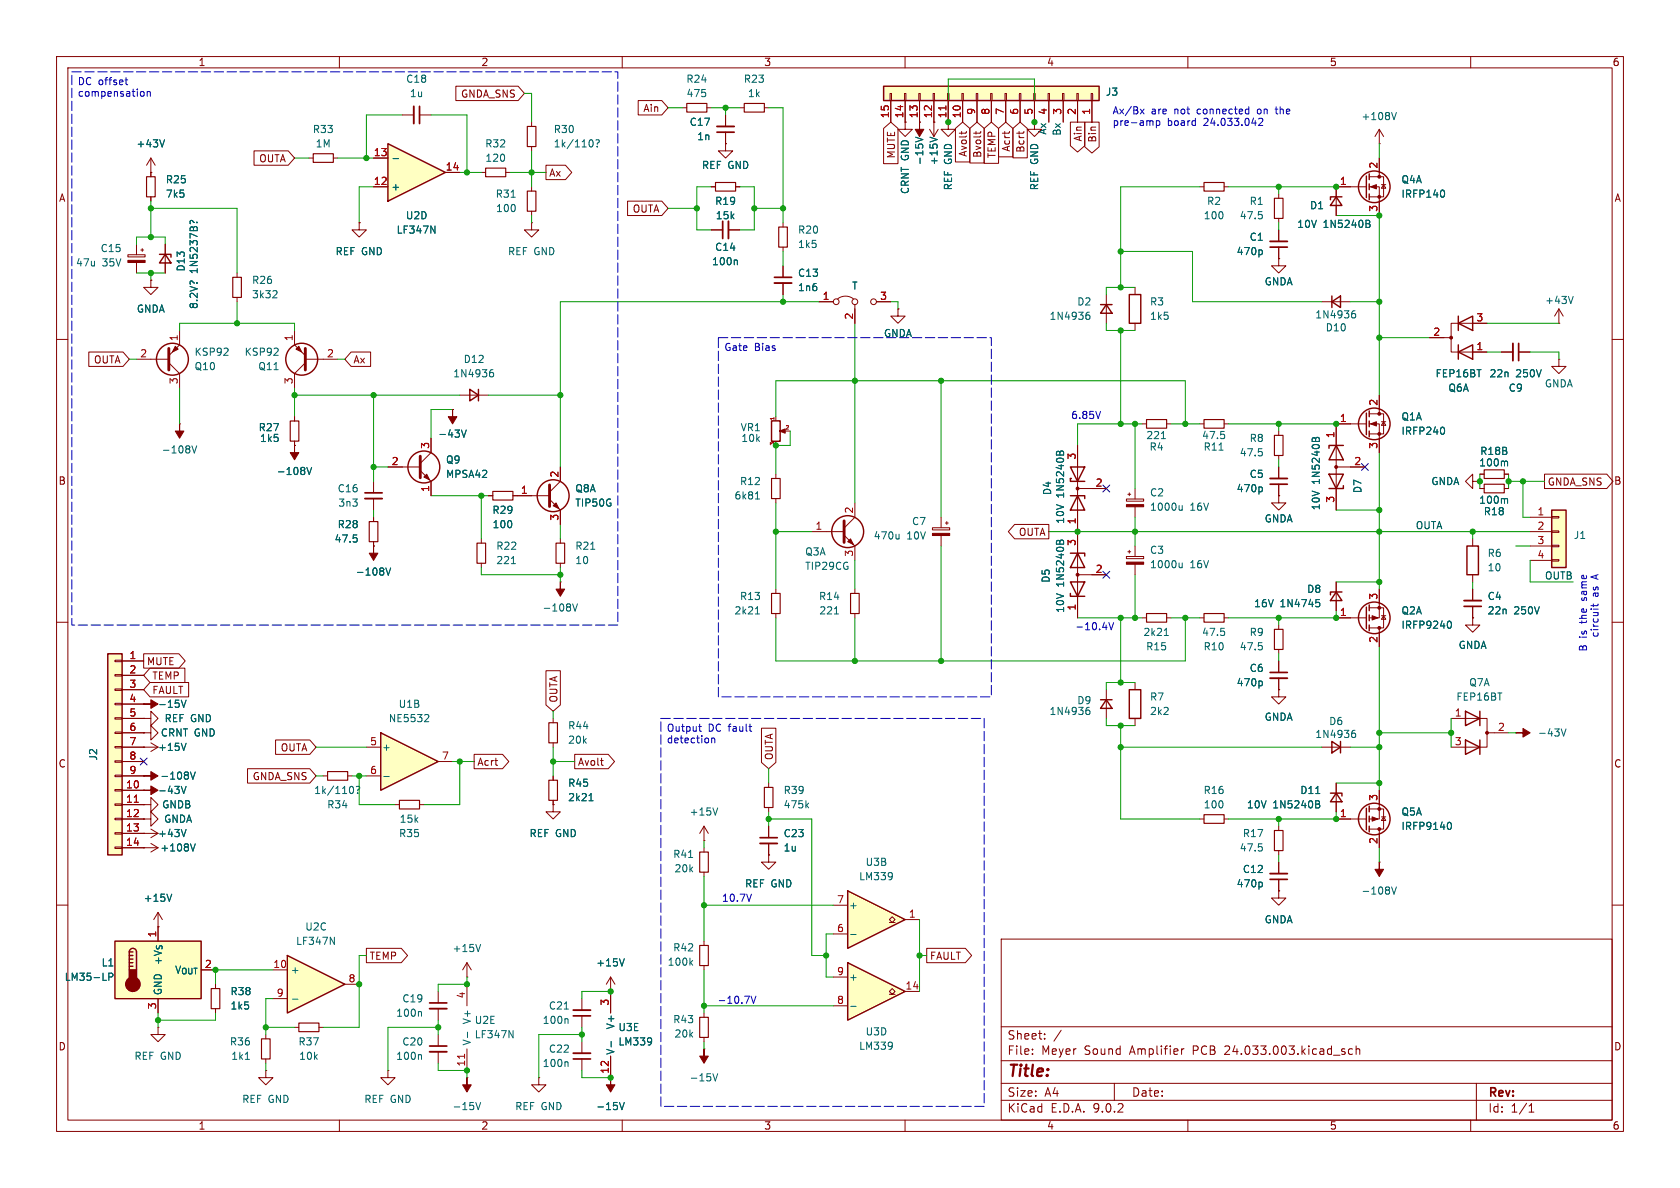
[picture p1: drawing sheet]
<svg xmlns="http://www.w3.org/2000/svg" width="297mm" height="210mm" viewBox="0 0 297 210" stroke-linecap="round" stroke-linejoin="round" font-family="sans-serif">
<defs><g id="words">
<text font-size="2.8" fill="#840000" x="178" y="190.9">Title:</text>
<g font-size="2.1" fill="#840000">
<text x="178" y="184">Sheet:</text>
<text x="178" y="186.7">File:</text>
<text x="184.1" y="186.7">Meyer</text>
<text x="191.7" y="186.7">Sound</text>
<text x="199.9" y="186.7">Amplifier</text>
<text x="211.1" y="186.7">PCB</text>
<text x="216.9" y="186.7">24.033.003.kicad_sch</text>
<text x="178" y="196.9">KiCad</text>
<text x="178" y="194.1">Size:</text>
<text x="184.7" y="194.1">A4</text>
<text x="185.7" y="196.9">E.D.A.</text>
<text x="193.3" y="196.9">9.0.2</text>
<text x="200" y="194.1">Date:</text>
<text x="263" y="194.3">Rev:</text>
<text x="263" y="196.9">Id:</text>
<text x="267.1" y="196.9">1/1</text>
</g>
<g font-size="1.8" fill="#840000">
<text x="35" y="11.9">1</text>
<text x="85" y="11.9">2</text>
<text x="135" y="11.9">3</text>
<text x="185" y="11.9">4</text>
<text x="235" y="11.9">5</text>
<text x="285" y="11.9">6</text>
<text x="81.4" y="17.5">GNDA_SNS</text>
<text x="113.6" y="20">Ain</text>
<text x="45.7" y="28.9">OUTA</text>
<text x="158.4" y="28.1" transform="rotate(-90 158.4 28.1)">MUTE</text>
<text x="171.1" y="27.8" transform="rotate(-90 171.1 27.8)">Avolt</text>
<text x="173.7" y="28" transform="rotate(-90 173.7 28)">Bvolt</text>
<text x="176.2" y="28.1" transform="rotate(-90 176.2 28.1)">TEMP</text>
<text x="178.8" y="26.9" transform="rotate(-90 178.8 26.9)">Acrt</text>
<text x="181.3" y="27.1" transform="rotate(-90 181.3 27.1)">Bcrt</text>
<text x="191.5" y="25.1" transform="rotate(-90 191.5 25.1)">Ain</text>
<text x="194" y="25.3" transform="rotate(-90 194 25.3)">Bin</text>
<text x="10.3" y="35.9">A</text>
<text x="97" y="31.4">Ax</text>
<text x="285.3" y="35.9">A</text>
<text x="111.8" y="37.8">OUTA</text>
<text x="16.5" y="64.5">OUTA</text>
<text x="62.4" y="64.5">Ax</text>
<text x="10.3" y="85.9">B</text>
<text x="273.5" y="86">GNDA_SNS</text>
<text x="285.3" y="85.9">B</text>
<text x="180" y="94.9">OUTA</text>
<text x="25.9" y="117.8">MUTE</text>
<text x="26.8" y="120.3">TEMP</text>
<text x="26.8" y="122.9">FAULT</text>
<text x="98.7" y="124.3" transform="rotate(-90 98.7 124.3)">OUTA</text>
<text x="10.3" y="135.9">C</text>
<text x="49.5" y="133">OUTA</text>
<text x="84.3" y="135.6">Acrt</text>
<text x="102.1" y="135.6">Avolt</text>
<text x="136.8" y="134.5" transform="rotate(-90 136.8 134.5)">OUTA</text>
<text x="285.3" y="135.9">C</text>
<text x="44.6" y="138.1">GNDA_SNS</text>
<text x="65.2" y="169.9">TEMP</text>
<text x="164.3" y="169.9">FAULT</text>
<text x="10.3" y="185.9">D</text>
<text x="285.3" y="185.9">D</text>
<text x="35" y="199.9">1</text>
<text x="85" y="199.9">2</text>
<text x="135" y="199.9">3</text>
<text x="185" y="199.9">4</text>
<text x="235" y="199.9">5</text>
<text x="285" y="199.9">6</text>
</g>
<g font-size="1.8" fill="#0000c2">
<text x="13.7" y="15.4">DC offset</text>
<text x="13.7" y="17.4">compensation</text>
<text x="196.6" y="20.4">Ax/Bx</text>
<text x="196.6" y="22.5">pre-amp</text>
<text x="203.5" y="20.4">are</text>
<text x="206.4" y="22.5">board</text>
<text x="207.7" y="20.4">not</text>
<text x="211.9" y="20.4">connected</text>
<text x="212.9" y="22.5">24.033.042</text>
<text x="222.7" y="20.4">on</text>
<text x="226.2" y="20.4">the</text>
<text x="128" y="62.4">Gate</text>
<text x="133.4" y="62.4">Bias</text>
<text x="189.3" y="74.3">6.85V</text>
<text x="280.8" y="105.9" transform="rotate(-90 280.8 105.9)">same</text>
<text x="282.8" y="105.6" transform="rotate(-90 282.8 105.6)">as</text>
<text x="282.8" y="102.2" transform="rotate(-90 282.8 102.2)">A</text>
<text x="190" y="111.6">-10.4V</text>
<text x="280.8" y="112.8" transform="rotate(-90 280.8 112.8)">is</text>
<text x="280.8" y="110" transform="rotate(-90 280.8 110)">the</text>
<text x="282.8" y="112.8" transform="rotate(-90 282.8 112.8)">circuit</text>
<text x="280.8" y="115.3" transform="rotate(-90 280.8 115.3)">B</text>
<text x="117.8" y="129.7">Output</text>
<text x="117.8" y="131.7">detection</text>
<text x="125.2" y="129.7">DC fault</text>
<text x="127.5" y="159.6">10.7V</text>
<text x="126.8" y="177.7">-10.7V</text>
</g>
<g font-size="1.8" fill="#006464">
<text x="71.7" y="14.8">C18</text>
<text x="72.4" y="17.4">1u</text>
<text x="121.2" y="14.8">R24</text>
<text x="121.3" y="17.4">475</text>
<text x="131.4" y="14.8">R23</text>
<text x="132.1" y="17.4">1k</text>
<text x="195.4" y="17.1">J3</text>
<text x="55.2" y="23.7">R33</text>
<text x="97.8" y="23.7">R30</text>
<text x="121.8" y="22.4">C17</text>
<text x="240.6" y="21.4">+108V</text>
<text x="24" y="26.3">+43V</text>
<text x="55.7" y="26.3">1M</text>
<text x="85.7" y="26.3">R32</text>
<text x="85.7" y="28.8">120</text>
<text x="97.8" y="26.3">1k/110?</text>
<text x="123.2" y="25">1n</text>
<text x="163.4" y="29.3" transform="rotate(-90 163.4 29.3)">-15V</text>
<text x="166" y="29.3" transform="rotate(-90 166 29.3)">+15V</text>
<text x="29.2" y="35.2">7k5</text>
<text x="29.2" y="32.6">R25</text>
<text x="69.1" y="33.9">+</text>
<text x="87.5" y="35.2">R31</text>
<text x="124" y="30.1">REF GND</text>
<text x="160.9" y="34.4" transform="rotate(-90 160.9 34.4)">CRNT GND</text>
<text x="168.5" y="33.7" transform="rotate(-90 168.5 33.7)">REF GND</text>
<text x="183.7" y="33.7" transform="rotate(-90 183.7 33.7)">REF GND</text>
<text x="247.7" y="35.2">IRFP140</text>
<text x="247.7" y="32.6">Q4A</text>
<text x="70" y="41.5">LF347N</text>
<text x="71.7" y="39">U2D</text>
<text x="87.6" y="37.7">100</text>
<text x="126.3" y="36.4">R19</text>
<text x="126.4" y="39">15k</text>
<text x="141" y="41.5">R20</text>
<text x="212.7" y="39">100</text>
<text x="213.3" y="36.4">R2</text>
<text x="219.1" y="39">47.5</text>
<text x="220.8" y="36.4">R1</text>
<text x="229.2" y="40.5">10V</text>
<text x="231.5" y="37.2">D1</text>
<text x="233.9" y="40.5">1N5240B</text>
<text x="13.3" y="47.3">47u</text>
<text x="17.7" y="44.8">C15</text>
<text x="18.1" y="47.3">35V</text>
<text x="59.2" y="45.3">REF GND</text>
<text x="89.7" y="45.3">REF GND</text>
<text x="125.8" y="47.1">100n</text>
<text x="126.3" y="44.6">C14</text>
<text x="141" y="44">1k5</text>
<text x="218.5" y="45.3">470p</text>
<text x="220.8" y="42.8">C1</text>
<text x="32.9" y="48.1" transform="rotate(-90 32.9 48.1)">D13</text>
<text x="35.2" y="48.4" transform="rotate(-90 35.2 48.4)">1N5237B?</text>
<text x="44.5" y="50.4">R26</text>
<text x="44.5" y="52.9">3k32</text>
<text x="141" y="49.1">C13</text>
<text x="141" y="51.7">1n6</text>
<text x="150.5" y="51.4">T</text>
<text x="223.5" y="50.6">GNDA</text>
<text x="273.1" y="53.9">+43V</text>
<text x="24.1" y="55.5">GNDA</text>
<text x="35.2" y="54.7" transform="rotate(-90 35.2 54.7)">8.2V?</text>
<text x="156.2" y="59.8">GNDA</text>
<text x="185.4" y="56.7">1N4936</text>
<text x="190.3" y="54.2">D2</text>
<text x="203.2" y="54.2">R3</text>
<text x="203.2" y="56.7">1k5</text>
<text x="232.4" y="56.5">1N4936</text>
<text x="234.3" y="58.8">D10</text>
<text x="34.3" y="65.6">Q10</text>
<text x="34.3" y="63.1">KSP92</text>
<text x="43.1" y="63.1">KSP92</text>
<text x="45.6" y="65.6">Q11</text>
<text x="81.9" y="64.4">D12</text>
<text x="80" y="66.9">1N4936</text>
<text x="253.7" y="66.9">FEP16BT</text>
<text x="256" y="69.4">Q6A</text>
<text x="263.2" y="66.9">22n</text>
<text x="266.6" y="69.4">C9</text>
<text x="268" y="66.9">250V</text>
<text x="273" y="68.7">GNDA</text>
<text x="45.6" y="76.4">R27</text>
<text x="77.4" y="77.6">-43V</text>
<text x="130.8" y="76.4">VR1</text>
<text x="202.6" y="77.8">221</text>
<text x="212.4" y="77.8">47.5</text>
<text x="247.7" y="77.1">IRFP240</text>
<text x="247.7" y="74.5">Q1A</text>
<text x="28.5" y="80.4">-108V</text>
<text x="45.9" y="78.3">1k5</text>
<text x="78.7" y="82.1">Q9</text>
<text x="131" y="78.3">10k</text>
<text x="203.1" y="79.9">R4</text>
<text x="212.7" y="79.9">R11</text>
<text x="219.1" y="80.9">47.5</text>
<text x="220.8" y="78.3">R8</text>
<text x="261.4" y="82.7">100m</text>
<text x="261.6" y="80.6">R18B</text>
<text x="48.8" y="84.2">-108V</text>
<text x="59.6" y="87.2">C16</text>
<text x="59.7" y="89.8">3n3</text>
<text x="78.7" y="84.7">MPSA42</text>
<text x="101.6" y="87.2">Q8A</text>
<text x="101.6" y="89.8">TIP50G</text>
<text x="129.8" y="88.5">6k81</text>
<text x="130.7" y="86">R12</text>
<text x="186" y="87.6" transform="rotate(-90 186 87.6)">D4</text>
<text x="188.3" y="88" transform="rotate(-90 188.3 88)">1N5240B</text>
<text x="203.2" y="87.9">C2</text>
<text x="218.5" y="87.2">470p</text>
<text x="220.8" y="84.7">C5</text>
<text x="233.5" y="85.6" transform="rotate(-90 233.5 85.6)">1N5240B</text>
<text x="240.9" y="87.3" transform="rotate(-90 240.9 87.3)">D7</text>
<text x="252.9" y="86">GNDA</text>
<text x="261.4" y="89.3">100m</text>
<text x="59.6" y="93.6">R28</text>
<text x="87" y="91">R29</text>
<text x="87" y="93.6">100</text>
<text x="154.4" y="95.6">470u</text>
<text x="160.3" y="95.6">10V</text>
<text x="161.1" y="93">C7</text>
<text x="188.3" y="92.7" transform="rotate(-90 188.3 92.7)">10V</text>
<text x="203.2" y="90.5">1000u</text>
<text x="210.4" y="90.5">16V</text>
<text x="223.5" y="92.6">GNDA</text>
<text x="233.5" y="90.3" transform="rotate(-90 233.5 90.3)">10V</text>
<text x="262.2" y="91.3">R18</text>
<text x="278.1" y="95.5">J1</text>
<text x="59.1" y="96.1">47.5</text>
<text x="62.8" y="102">-108V</text>
<text x="87.6" y="99.9">221</text>
<text x="87.6" y="97.4">R22</text>
<text x="101.6" y="97.4">R21</text>
<text x="101.6" y="99.9">10</text>
<text x="142.2" y="98.4">Q3A</text>
<text x="142.2" y="100.9">TIP29CG</text>
<text x="203.2" y="98.1">C3</text>
<text x="203.2" y="100.6">1000u</text>
<text x="210.4" y="100.6">16V</text>
<text x="262.9" y="98.7">R6</text>
<text x="262.9" y="101.2">10</text>
<text x="130.7" y="106.3">R13</text>
<text x="144.7" y="106.3">R14</text>
<text x="185.8" y="103.1" transform="rotate(-90 185.8 103.1)">D5</text>
<text x="188.3" y="103.8" transform="rotate(-90 188.3 103.8)">1N5240B</text>
<text x="221.6" y="107.5">16V</text>
<text x="226.3" y="107.5">1N4745</text>
<text x="231" y="105">D8</text>
<text x="262.9" y="106.3">C4</text>
<text x="95.8" y="108.3">-108V</text>
<text x="129.8" y="108.8">2k21</text>
<text x="144.7" y="108.8">221</text>
<text x="188.3" y="108.4" transform="rotate(-90 188.3 108.4)">10V</text>
<text x="202" y="112.6">2k21</text>
<text x="212.4" y="112.6">47.5</text>
<text x="220.8" y="112.6">R9</text>
<text x="247.7" y="108.8">Q2A</text>
<text x="247.7" y="111.4">IRFP9240</text>
<text x="262.9" y="108.8">22n</text>
<text x="267.6" y="108.8">250V</text>
<text x="202.5" y="115.2">R15</text>
<text x="212.7" y="115.2">R10</text>
<text x="219.1" y="115.2">47.5</text>
<text x="220.8" y="119">C6</text>
<text x="257.8" y="114.9">GNDA</text>
<text x="27.8" y="125.3">-15V</text>
<text x="70.4" y="125.3">U1B</text>
<text x="190.3" y="124.7">D9</text>
<text x="203.2" y="124.1">R7</text>
<text x="218.5" y="121.5">470p</text>
<text x="257.4" y="124.1">FEP16BT</text>
<text x="259.6" y="121.5">Q7A</text>
<text x="28.3" y="130.4">CRNT GND</text>
<text x="29" y="127.9">REF GND</text>
<text x="68.6" y="127.9">NE5532</text>
<text x="100.3" y="131.7">20k</text>
<text x="100.3" y="129.1">R44</text>
<text x="185.4" y="126.6">1N4936</text>
<text x="203.2" y="126.6">2k2</text>
<text x="223.5" y="127.6">GNDA</text>
<text x="232.4" y="130.7">1N4936</text>
<text x="234.9" y="128.4">D6</text>
<text x="271.8" y="130.4">-43V</text>
<text x="17.4" y="134.5" transform="rotate(-90 17.4 134.5)">J2</text>
<text x="27.8" y="132.9">+15V</text>
<text x="67.4" y="132.9">+</text>
<text x="27.8" y="140.6">-43V</text>
<text x="28.2" y="138">-108V</text>
<text x="28.6" y="143.1">GNDB</text>
<text x="55.4" y="140.6">1k/110?</text>
<text x="57.7" y="143.1">R34</text>
<text x="100.3" y="139.3">R45</text>
<text x="100.3" y="141.8">2k21</text>
<text x="138.4" y="140.6">R39</text>
<text x="138.4" y="143.1">475k</text>
<text x="212.7" y="140.6">R16</text>
<text x="212.7" y="143.1">100</text>
<text x="220.3" y="143.1">10V</text>
<text x="225" y="143.1">1N5240B</text>
<text x="229.8" y="140.6">D11</text>
<text x="27.8" y="148.2">+43V</text>
<text x="28.9" y="145.6">GNDA</text>
<text x="70.4" y="148.2">R35</text>
<text x="70.6" y="145.6">15k</text>
<text x="93.5" y="148.2">REF GND</text>
<text x="121.8" y="144.4">+15V</text>
<text x="138.4" y="148.2">C23</text>
<text x="219.6" y="148.2">R17</text>
<text x="247.7" y="144.4">Q5A</text>
<text x="247.7" y="146.9">IRFP9140</text>
<text x="28.2" y="150.7">+108V</text>
<text x="118.9" y="151.9">R41</text>
<text x="119.1" y="154.4">20k</text>
<text x="138.4" y="150.7">1u</text>
<text x="151.8" y="155.8">LM339</text>
<text x="152.9" y="153.3">U3B</text>
<text x="219.1" y="150.7">47.5</text>
<text x="219.6" y="154.5">C12</text>
<text x="25.3" y="159.6">+15V</text>
<text x="131.6" y="157.1">REF GND</text>
<text x="150" y="160.9">+</text>
<text x="218.5" y="157.1">470p</text>
<text x="240.6" y="158.3">-108V</text>
<text x="52.2" y="167.2">LF347N</text>
<text x="53.9" y="164.7">U2C</text>
<text x="223.5" y="163.4">GNDA</text>
<text x="11.3" y="173.6">LM35-LP</text>
<text x="17.9" y="171">L1</text>
<text x="28.8" y="170.8" transform="rotate(-90 28.8 170.8)">+V_{S}</text>
<text x="30.8" y="172.3">V_{OUT}</text>
<text x="51.3" y="172.3">+</text>
<text x="79.9" y="168.5">+15V</text>
<text x="105.3" y="171">+15V</text>
<text x="117.9" y="170.9">100k</text>
<text x="118.9" y="168.4">R42</text>
<text x="150" y="173.6">+</text>
<text x="28.8" y="176" transform="rotate(-90 28.8 176)">GND</text>
<text x="40.6" y="178.7">1k5</text>
<text x="40.6" y="176.1">R38</text>
<text x="69.9" y="179.9">100n</text>
<text x="71" y="177.4">C19</text>
<text x="96.9" y="178.7">C21</text>
<text x="40.5" y="185">R36</text>
<text x="52.7" y="185">R37</text>
<text x="71" y="185">C20</text>
<text x="83.4" y="184.9" transform="rotate(-90 83.4 184.9)">V-</text>
<text x="83.4" y="181.2" transform="rotate(-90 83.4 181.2)">V+</text>
<text x="83.8" y="183.7">LF347N</text>
<text x="83.8" y="181.2">U2E</text>
<text x="95.8" y="181.2">100n</text>
<text x="108.8" y="182.1" transform="rotate(-90 108.8 182.1)">V+</text>
<text x="109.2" y="182.5">U3E</text>
<text x="109.2" y="185">LM339</text>
<text x="118.9" y="181.1">R43</text>
<text x="119.1" y="183.6">20k</text>
<text x="151.8" y="185.8">LM339</text>
<text x="152.9" y="183.2">U3D</text>
<text x="23.7" y="187.6">REF GND</text>
<text x="40.8" y="187.6">1k1</text>
<text x="52.8" y="187.6">10k</text>
<text x="69.9" y="187.6">100n</text>
<text x="95.8" y="188.8">100n</text>
<text x="96.9" y="186.3">C22</text>
<text x="108.8" y="186.6" transform="rotate(-90 108.8 186.6)">V-</text>
<text x="121.8" y="191.4">-15V</text>
<text x="42.7" y="195.2">REF GND</text>
<text x="64.3" y="195.2">REF GND</text>
<text x="79.9" y="196.4">-15V</text>
<text x="91" y="196.4">REF GND</text>
<text x="105.3" y="196.4">-15V</text>
</g>
<g font-size="1.8" fill="#a90000">
<text x="157.2" y="21" transform="rotate(-90 157.2 21)">15</text>
<text x="159.8" y="21" transform="rotate(-90 159.8 21)">14</text>
<text x="162.3" y="21" transform="rotate(-90 162.3 21)">13</text>
<text x="164.8" y="21" transform="rotate(-90 164.8 21)">12</text>
<text x="167.4" y="21" transform="rotate(-90 167.4 21)">11</text>
<text x="169.9" y="21" transform="rotate(-90 169.9 21)">10</text>
<text x="172.5" y="20.4" transform="rotate(-90 172.5 20.4)">9</text>
<text x="175" y="20.4" transform="rotate(-90 175 20.4)">8</text>
<text x="177.5" y="20.4" transform="rotate(-90 177.5 20.4)">7</text>
<text x="180.1" y="20.4" transform="rotate(-90 180.1 20.4)">6</text>
<text x="182.6" y="20.4" transform="rotate(-90 182.6 20.4)">5</text>
<text x="185.2" y="20.4" transform="rotate(-90 185.2 20.4)">4</text>
<text x="187.7" y="20.4" transform="rotate(-90 187.7 20.4)">3</text>
<text x="190.2" y="20.4" transform="rotate(-90 190.2 20.4)">2</text>
<text x="192.8" y="20.4" transform="rotate(-90 192.8 20.4)">1</text>
<text x="66" y="27.7">13</text>
<text x="243.6" y="29.9" transform="rotate(-90 243.6 29.9)">2</text>
<text x="66" y="32.8">12</text>
<text x="78.7" y="30.2">14</text>
<text x="236.8" y="32.8">1</text>
<text x="243.6" y="37.5" transform="rotate(-90 243.6 37.5)">3</text>
<text x="145.3" y="53.1">1</text>
<text x="155.5" y="53.1">3</text>
<text x="150.9" y="56.6" transform="rotate(-90 150.9 56.6)">2</text>
<text x="253.3" y="59.4">2</text>
<text x="260.9" y="56.9">3</text>
<text x="24.7" y="63.2">2</text>
<text x="31.5" y="60.4" transform="rotate(-90 31.5 60.4)">1</text>
<text x="51.8" y="60.4" transform="rotate(-90 51.8 60.4)">1</text>
<text x="57.7" y="63.2">2</text>
<text x="260.9" y="62">1</text>
<text x="31.5" y="68" transform="rotate(-90 31.5 68)">3</text>
<text x="51.8" y="68" transform="rotate(-90 51.8 68)">3</text>
<text x="243.6" y="71.8" transform="rotate(-90 243.6 71.8)">2</text>
<text x="236" y="77.5" transform="rotate(-90 236 77.5)">1</text>
<text x="236.8" y="74.7">1</text>
<text x="69.1" y="82.3">2</text>
<text x="75.9" y="79.4" transform="rotate(-90 75.9 79.4)">3</text>
<text x="190.2" y="81.4" transform="rotate(-90 190.2 81.4)">3</text>
<text x="239.3" y="82.3">2</text>
<text x="243.6" y="79.4" transform="rotate(-90 243.6 79.4)">3</text>
<text x="75.9" y="87.1" transform="rotate(-90 75.9 87.1)">1</text>
<text x="92" y="87.4">1</text>
<text x="98.8" y="84.5" transform="rotate(-90 98.8 84.5)">2</text>
<text x="193.6" y="86.1">2</text>
<text x="236" y="89" transform="rotate(-90 236 89)">3</text>
<text x="98.8" y="92.1" transform="rotate(-90 98.8 92.1)">3</text>
<text x="144.1" y="93.7">1</text>
<text x="150.9" y="90.9" transform="rotate(-90 150.9 90.9)">2</text>
<text x="190.2" y="92.8" transform="rotate(-90 190.2 92.8)">1</text>
<text x="271.7" y="91.2">1</text>
<text x="271.7" y="93.7">2</text>
<text x="150.9" y="98.5" transform="rotate(-90 150.9 98.5)">3</text>
<text x="190.2" y="96.6" transform="rotate(-90 190.2 96.6)">3</text>
<text x="193.6" y="101.3">2</text>
<text x="271.7" y="96.3">3</text>
<text x="271.7" y="98.8">4</text>
<text x="243.6" y="106.1" transform="rotate(-90 243.6 106.1)">3</text>
<text x="190.2" y="108" transform="rotate(-90 190.2 108)">1</text>
<text x="236.8" y="109">1</text>
<text x="243.6" y="113.7" transform="rotate(-90 243.6 113.7)">2</text>
<text x="22.8" y="116.6">1</text>
<text x="22.8" y="119.1">2</text>
<text x="22.8" y="121.7">3</text>
<text x="22.8" y="124.2">4</text>
<text x="22.8" y="126.7">5</text>
<text x="22.8" y="129.3">6</text>
<text x="22.8" y="131.8">7</text>
<text x="65.3" y="131.8">5</text>
<text x="257.1" y="126.7">1</text>
<text x="257.1" y="131.8">3</text>
<text x="264.7" y="129.3">2</text>
<text x="22.8" y="134.4">8</text>
<text x="22.8" y="136.9">9</text>
<text x="65.3" y="136.9">6</text>
<text x="78" y="134.4">7</text>
<text x="22.2" y="139.4">10</text>
<text x="22.2" y="142">11</text>
<text x="243.6" y="141.7" transform="rotate(-90 243.6 141.7)">3</text>
<text x="22.2" y="144.5">12</text>
<text x="22.2" y="147.1">13</text>
<text x="22.2" y="149.6">14</text>
<text x="236.8" y="144.5">1</text>
<text x="243.6" y="149.3" transform="rotate(-90 243.6 149.3)">2</text>
<text x="147.9" y="159.8">7</text>
<text x="27.7" y="165.8" transform="rotate(-90 27.7 165.8)">1</text>
<text x="147.9" y="164.8">6</text>
<text x="160.6" y="162.3">1</text>
<text x="36.1" y="171.2">2</text>
<text x="48.2" y="171.2">10</text>
<text x="61.5" y="173.7">8</text>
<text x="147.9" y="172.5">9</text>
<text x="27.7" y="178.5" transform="rotate(-90 27.7 178.5)">3</text>
<text x="48.8" y="176.3">9</text>
<text x="82.3" y="176.6" transform="rotate(-90 82.3 176.6)">4</text>
<text x="107.7" y="177.9" transform="rotate(-90 107.7 177.9)">3</text>
<text x="147.9" y="177.5">8</text>
<text x="160" y="175">14</text>
<text x="82.3" y="188.6" transform="rotate(-90 82.3 188.6)">11</text>
<text x="107.7" y="189.9" transform="rotate(-90 107.7 189.9)">12</text>
</g>
<g font-size="1.8" fill="#0f0f0f">
<text x="185.1" y="23.9" transform="rotate(-90 185.1 23.9)">Ax</text>
<text x="187.6" y="24.1" transform="rotate(-90 187.6 24.1)">Bx</text>
<text x="250.2" y="93.6">OUTA</text>
<text x="273" y="102.5">OUTB</text>
</g>
<g font-size=".9" fill="#a90000">
<text x="136.9" y="74.4" transform="rotate(-90 136.9 74.4)">1</text>
<text x="138.7" y="75.9">2</text>
<text x="136.9" y="78.9" transform="rotate(-90 136.9 78.9)">3</text>
</g>
</g></defs>
<g fill="none" stroke="#840000" stroke-width=".18">
<path d="M10 10h277v190h-277zM12 12h273v186h-273zM60 10v2M110 10v2M160 10v2M210 10v2M260 10v2M125.7 33h.8M130 33h.8M10 60h2M285 60h2M261.6 83.8h.8"/>
<path d="M261.6 86.4h.8M265.9 83.8h.8M265.9 86.4h.8M10 110h2M285 110h2M97.8 137.2v.7M256.5 127h6.4v5.1h-6.4M262.9 129.5h3.8M97.8 141.5v.7M226.1 146.1v.7M226.1 150.4v.7M226.1 152.4v2"/>
<path d="M226.1 155.4v2.1M10 160h2M177 166h108v32h-108zM285 160h2M60 198v2M110 198v2M160 198v2M177 194.5h108M177 191.5h108M177 187.5h108M177 181.5h108M182.5 186.3v.1"/>
<path d="M182.5 185.5v.1M184.7 183.6v.1M184.7 182.8v.1M187.6 182.1l-1.3 2M197 191.5v3M208.9 185.4v1M209.3 185.4l-.3 .1-.1 .2M210 198v2M239.1 185.5l-.4-.1-.3 .3v.4l.1 .2h.6M239.7 185.5l.3-.1 .3 .1 .1 .9M239.7 184.9v1.5M260 198v2"/>
<path d="M261 191.5v6.5M270.3 196.6h.9M270.3 195.5l.4-.4v1.5"/>
</g>
<path d="M259.1 125.7l2.5 1.3-2.5 1.3zM259.1 130.8l2.5 1.3-2.5 1.3zM261.6 125.7v2.6M261.6 130.8v2.6" fill="none" stroke="#840000" stroke-width=".25"/>
<circle cx="262.9" cy="129.5" r=".25" fill="#840000" stroke="#840000" stroke-width=".18"/>
<path d="M224.5 155.4h3.1" fill="none" stroke="#840000" stroke-width=".3"/>
<path d="M224.5 154.4h3.1" fill="none" stroke="#840000" stroke-width=".33"/>
<path d="M266.2 81.5l.3 .2v.7M266.2 88.1l.3 .2v.7M104.1 141.5h.8M104.4 140.5l.1-.2v1.2M222.5 149.2h.6M222.9 155.9l.3 .3v.3l-.3 .3M223 149.7l.2 .2-.2 .5" fill="none" stroke="#006464" stroke-width=".18"/>
<path d="M126.5 32.3h3.5v1.5h-3.5zM262.4 83.1h3.5v1.5h-3.5zM262.4 85.6h3.5v1.5h-3.5zM97 137.9h1.6v3.6h-1.6zM225.3 146.8h1.5v3.6h-1.5z" fill="none" stroke="#840000" stroke-width=".2"/>
<path d="M156.2 15.2h38.1v2.6h-38.1z" fill="#ffffc2"/>
<g fill="none" stroke="#840000" stroke-width=".25">
<path d="M156.2 15.2h38.1v2.6h-38.1zM259.3 96.5h2.1v5.1h-2.1zM194.6 123.7h2M195.6 123.7l1 1.5h-2zM241.6 142.9v3.8M242.1 142.5v1M242.1 144.3v1M242.1 146.1v1"/>
<circle cx="243" cy="144.8" r="2.79"/>
</g>
<g fill="none" stroke="#840000" stroke-width=".18">
<path d="M157.4 16.5h.2v1.3h-.2zM157.5 17.8v3.8M159.9 16.5h.2v1.3h-.2zM160 17.8v3.8M162.4 16.5h.3v1.3h-.3zM162.6 17.8v3.8M165 16.5h.2v1.3h-.2zM165.1 17.8v3.8M167.5 16.5h.3v1.3h-.3zM167.6 17.8v3.8M170.1 16.5h.2v1.3h-.2zM170.2 17.8v3.8"/>
<path d="M172.6 16.5h.2v1.3h-.2zM172.7 17.8v3.8M175.1 16.5h.3v1.3h-.3zM175.3 17.8v3.8M177.7 16.5h.2v1.3h-.2zM177.8 17.8v3.8M180.2 16.5h.3v1.3h-.3zM180.3 17.8v3.8M182.8 16.5h.2v1.3h-.2zM182.9 17.8v3.8M185.3 16.5h.2v1.3h-.2zM185.4 17.8v3.8"/>
<path d="M187.8 16.5h.3v1.3h-.3zM188 17.8v3.8M190.4 16.5h.2v1.3h-.2zM190.5 17.8v3.8M192.9 16.5h.3v1.3h-.3zM193 17.8v3.8M26.7 30.5h.1M26.7 27.9l-.8 1.3M26.7 27.9l.7 1.3M26.7 27.9v2.6M138.4 39.4v.7M138.4 43.7v.8"/>
<path d="M138.4 47v2M138.4 50v2.1M260.3 95.3v1.2M260.3 109.2v1.3h1.3l-1.3 1.3-1.2-1.3h1.2M260.3 109.2h.1M260.3 101.6v1.3M260.3 104.1v2.1M260.3 107.2v2M195.6 121.9v5.1M243.8 139.7v5.1h-1.7M226.1 157.5v1.3h-1.3l1.3 1.2 1.2-1.2h-1.2M226.1 157.5h.1"/>
<path d="M236.2 144.8h5.4M242.1 143h2.5v3.6h-2.5M243.8 152.4h.1M243.8 146.6v3.3M244.2 144.4h.8M244.6 144.4l.4 .6h-.8z"/>
</g>
<path d="M167.2 18.7v.7" fill="none" stroke="#a90000" stroke-width=".18"/>
<path d="M136.9 49h3.1M258.8 107.2h3.1" fill="none" stroke="#840000" stroke-width=".3"/>
<path d="M136.9 50h3.1M258.8 106.2h3.1" fill="none" stroke="#840000" stroke-width=".33"/>
<path d="M29.1 24.7l-.4 1.3M192.1 125.6l.3-.1 .3 .3-.1 .4h-.5M246 156.8l.4 1.3 .5-1.3M256.2 145.4a.68 .68 0 0 1 .4 .6 .68 .68 0 0 1-.4 .6" fill="none" stroke="#006464" stroke-width=".18"/>
<path d="M137.7 40.1h1.5v3.6h-1.5z" fill="none" stroke="#840000" stroke-width=".2"/>
<g fill="#840000" stroke="#840000" stroke-width=".18">
<path d="M243.8 152.4v1.3h.8l-.8 1.2-.7-1.2h.7z"/>
<path d="M242.6 144.4l1 .4-1 .4z"/>
<circle cx="243.8" cy="146.6" r=".25"/>
<circle cx="243.8" cy="143" r=".25"/>
</g>
<path d="M274.3 90.2h2.6v10.1h-2.6z" fill="#ffffc2"/>
<g fill="none" stroke="#840000" stroke-width=".25">
<path d="M136.4 74.4h1.5v3.6h-1.5zM241.6 73v3.8M242.1 72.6v1.1M242.1 74.4v1M242.1 76.2v1M274.3 90.2h2.6v10.1h-2.6z"/>
<circle cx="243" cy="74.9" r="2.79"/>
</g>
<g fill="none" stroke="#840000" stroke-width=".18">
<path d="M144.8 53.3h2.5M148.1 52.8a2.26 2.26 0 0 1 2.8 0M151.1 53.8v3.4M154.9 53.3h2.6M31.7 74.9h.1M137.2 73.7v.6M137.2 78.1v.6M138.7 76.2h1M236.2 74.9h5.4M242.1 73.2h2.5v3.5h-2.5M242.1 74.9h1.7v5.1M243.8 69.9v3.3"/>
<path d="M244.2 74.5h.8M244.6 74.5l.4 .7h-.8zM260.3 85.1v-1.3l-1.2 1.3 1.2 1.3v-1.3h1.3M261.6 85.1h.1M270.5 91.4h3.8M270.5 94h3.8M270.5 96.5h3.8M270.5 99.1h3.8M274.3 91.3h1.3v.3h-1.3zM274.3 93.9h1.3v.2h-1.3zM274.3 96.4h1.3v.2h-1.3zM274.3 98.9h1.3v.3h-1.3z"/>
<path d="M201.9 109.2h.8M206.2 109.2h.8M268 129.5h.1M25.4 149.9h.1M25.4 149.9h2.5M26.7 149.1l1.2 .8M27.9 149.9l-1.2 .7M212.1 144.8h.8M216.4 144.8h.8M82.5 174v3.8M52.1 181.6h.7M56.4 181.6h.7"/>
<path d="M82.5 185.4v3.8"/>
<circle cx="147.8" cy="53.3" r=".51"/>
<circle cx="151.1" cy="53.3" r=".51"/>
<circle cx="154.4" cy="53.3" r=".51"/>
</g>
<path d="M33.9 78.8l.5 1.3 .4-1.3M255.1 75.5a.79 .79 0 0 1 0 1.3M205.8 112.3h.8M206.1 111.3l.1-.2v1.2M276 128.8l.4 1.3 .5-1.3M33.7 149.2l.4 1.2 .4-1.2M82.6 182.5v.9M90 182.2l.7 1.3v-1.3" fill="none" stroke="#006464" stroke-width=".18"/>
<g fill="#840000" stroke="#840000" stroke-width=".18">
<path d="M137.8 76.2l1-.4v.8l-1-.4h.2z"/>
<path d="M268 129.5h1.2v-.7l1.3 .7-1.3 .8v-.8z"/>
<path d="M31.7 74.9v1.3h.8l-.8 1.3-.7-1.3h.7z"/>
<path d="M242.3 74.9l1-.4v.8z"/>
<circle cx="243.8" cy="73.2" r=".25"/>
<circle cx="243.8" cy="76.7" r=".25"/>
</g>
<path d="M136.8 73.8v.4M82.1 186.4v.7" fill="none" stroke="#a90000" stroke-width=".18"/>
<path d="M202.7 108.5h3.5v1.5h-3.5zM212.9 144h3.5v1.5h-3.5zM52.8 180.8h3.6v1.6h-3.6z" fill="none" stroke="#840000" stroke-width=".2"/>
<path d="M50.8 168.9l10.2 5.1-10.2 5.1z" fill="#ffffc2"/>
<g fill="none" stroke="#840000" stroke-width=".25">
<path d="M236.2 104.6l1 1.6h-2zM237.2 104.6h-2v.6M241.6 107.3v3.8M242.1 106.9v1.1M242.1 108.7v1M242.1 110.5v1M235.5 131.1l1.5 1-1.5 1zM237 131.1v2M50.8 168.9l10.2 5.1-10.2 5.1z"/>
<circle cx="30.5" cy="63.5" r="2.82"/>
<circle cx="243" cy="109.2" r="2.79"/>
</g>
<g fill="none" stroke="#840000" stroke-width=".18">
<path d="M31.7 58.4v2.6l-1.9 1.9M24.1 63.5h5.7M29.8 64.1l1.9 1.9v2.6M199.1 98.4h3.1v.4h-3.1zM199.4 97.5h.5M199.6 97.3v.5M200.7 96.5v1.9M200.7 99.7v1.9M151.1 104.1v.8M151.1 108.5v.7M226.1 110.5v.8M226.1 114.8v.8"/>
<path d="M226.1 116.8v2.1M226.1 119.9v2M236.2 109.2h5.4M236.2 102.9v5.1M242.1 107.4h2.5v3.6h-2.5M243.8 104.1v5.1h-1.7M243.8 111v3.3M244.2 108.8h.8M244.6 108.8l.4 .7h-.8zM226.1 121.9v1.3h-1.3l1.3 1.3 1.2-1.3h-1.2M226.1 121.9h.1M233.7 132.1h5.1"/>
<path d="M25.4 147.3h.1M25.4 147.3h2.5M26.7 146.6l1.2 .7M27.9 147.3l-1.2 .8M48.3 171.5h2.5M48.3 176.5h2.5M61 174h2.5M77.5 175.3v2M77.5 178.3v2M68.6 189.2v1.3h1.2l-1.2 1.3-1.3-1.3h1.3M68.6 189.2h.1M77.5 182.9v2"/>
<path d="M77.5 185.9v2.1"/>
</g>
<g fill="none" stroke="#006464" stroke-width=".18">
<path d="M209 99.5v.9M147.5 108.5h.7M209 100.2l-.2 .2-.3-.1M222.5 113.6h.6M223 114.2l.2 .1-.2 .5M232.7 106h.6M232.8 106.5h.3l.2 .2-.1 .5-.4 .1M256.2 109.8a.68 .68 0 0 1 .4 .6 .68 .68 0 0 1-.4 .7M222.9 120.4l.3 .2v.4l-.3 .2M239.1 129.6h.3l.3 .2-.2 .5h-.4M239.5 129.1l-.4 .1M32.9 146.6l-.4 1.3"/>
<path d="M51.7 176.6h1M58.4 165.7l.7 1.2v-1.2M74.3 178.8l.2 .2v.7M74.3 186.4l.2 .2v.7"/>
</g>
<g fill="#840000" stroke="#840000" stroke-width=".18">
<path d="M242.6 108.8l1 .4-1 .4z"/>
<path d="M31 61.2l.5 .5-1 .5z"/>
<path d="M199.1 99.4h3.1v.3h-3.1z"/>
<circle cx="243.8" cy="111" r=".25"/>
<circle cx="243.8" cy="107.4" r=".25"/>
</g>
<path d="M224.5 118.9h3.1M75.9 177.3h3.1M75.9 184.9h3.1" fill="none" stroke="#840000" stroke-width=".3"/>
<path d="M224.5 119.9h3.1M75.9 178.3h3.1M75.9 185.9h3.1" fill="none" stroke="#840000" stroke-width=".33"/>
<path d="M29.8 61.6v3.8" fill="none" stroke="#840000" stroke-width=".51"/>
<path d="M150.4 104.9h1.5v3.6h-1.5zM225.3 111.3h1.5v3.5h-1.5z" fill="none" stroke="#840000" stroke-width=".2"/>
<path d="M19 115.6h2.6v35.5h-2.6z" fill="#ffffc2"/>
<g fill="none" stroke="#840000" stroke-width=".25">
<path d="M189.2 97.8h2.6v.5M190.5 97.8l1.3 2.5h-2.6zM19 115.6h2.6v35.5h-2.6zM189.2 104.9v.5h2.6M189.2 102.9h2.6l-1.3 2.5zM199.6 121.9h2.1v5.1h-2.1z"/>
<circle cx="53.3" cy="63.5" r="2.82"/>
<circle cx="149.9" cy="94" r="2.82"/>
</g>
<g fill="none" stroke="#840000" stroke-width=".18">
<path d="M52.1 58.4v2.6l1.9 1.9M54 63.5h5.7M54 64.1l-1.9 1.9v2.6M143.5 94h5.7M149.2 94.6l1.9 1.9v2.6M151.1 88.9v2.5l-1.9 1.9M190.5 94v11.2M20.3 116.7h1.3v.3h-1.3zM20.3 119.3h1.3v.2h-1.3zM21.6 116.8h3.8M21.6 119.4h3.8M190.5 105.4v3.8"/>
<path d="M190.5 101.6h5.1M212.1 109.2h.8M216.4 109.2h.8M20.3 121.8h1.3v.2h-1.3zM20.3 124.3h1.3v.3h-1.3zM20.3 126.9h1.3v.2h-1.3zM20.3 129.4h1.3v.3h-1.3zM20.3 132h1.3v.2h-1.3zM20.3 134.5h1.3v.2h-1.3zM20.3 137h1.3v.3h-1.3zM20.3 139.6h1.3v.2h-1.3zM21.6 121.9h3.8"/>
<path d="M21.6 124.5h3.8M21.6 127h3.8M21.6 129.5h3.8M21.6 132.1h3.8M21.6 134.6h3.8M21.6 137.2h3.8M21.6 139.7h3.8M25.4 137.2h.1M25.4 139.7h.1M200.7 120.7v1.2M200.7 127v1.3M20.3 142.1h1.3v.3h-1.3z"/>
<path d="M20.3 144.7h1.3v.2h-1.3zM20.3 147.2h1.3v.2h-1.3zM20.3 149.7h1.3v.3h-1.3zM21.6 142.2h3.8M21.6 144.8h3.8M21.6 147.3h3.8M21.6 149.9h3.8"/>
</g>
<path d="M23.7 141.8h.8" fill="none" stroke="#a90000" stroke-width=".18"/>
<g fill="#840000" stroke="#840000" stroke-width=".18">
<path d="M149.9 95.8l.5-.5 .5 1z"/>
<path d="M25.4 137.2h1.3v-.8l1.2 .8-1.2 .7v-.7z"/>
<path d="M25.4 139.7h1.3v-.8l1.2 .8-1.2 .8v-.8z"/>
<path d="M52.3 61.7l.5-.5 .5 1z"/>
<circle cx="190.5" cy="101.6" r=".25"/>
</g>
<path d="M187.4 95.8l.2-.3h.3l.1 .7M187.4 95.8l-.3-.3-.2 .1-.1 .6M187.4 95.8v.4M215.8 111.1h.6M216.4 111.6l.1 .2-.1 .5M32.1 139l.4 1.3 .4-1.3M33.7 136.5l.4 1.2 .4-1.2" fill="none" stroke="#006464" stroke-width=".18"/>
<path d="M212.9 108.5h3.5v1.5h-3.5z" fill="none" stroke="#840000" stroke-width=".2"/>
<path d="M54 61.6v3.8M149.2 92.1v3.8" fill="none" stroke="#840000" stroke-width=".51"/>
<path d="M67.3 129.5l10.2 5.1-10.2 5.1z" fill="#ffffc2"/>
<g fill="none" stroke="#840000" stroke-width=".25">
<path d="M236.2 34.8l1 1.5h-2zM237.2 34.8h-2v.5M241.6 31.1v3.8M242.1 30.7v1.1M242.1 32.5v1M242.1 34.3v1M235.5 53.3l1.5-1v2.1zM235.5 52.3v2.1M257.8 57.2l2.5-1.3v2.5zM257.8 55.9v2.5M257.8 62.2l2.5-1.2v2.5zM257.8 61v2.5"/>
<path d="M189.2 87.6h2.6v.5M189.2 84.6v.5h2.6M189.2 84.6h.1M189.2 82.6h2.6l-1.3 2.5zM190.5 87.6l1.3 2.6h-2.6zM67.3 129.5l10.2 5.1-10.2 5.1z"/>
<circle cx="243" cy="33" r="2.79"/>
</g>
<g fill="none" stroke="#840000" stroke-width=".18">
<path d="M120.6 19.1h.8M125 19.1h.7M130.8 19.1h.8M135.1 19.1h.8M212.1 33h.8M216.4 33h.8M226.1 34.3v.8M226.1 38.6v.8M241.6 33h-5.4v5.1M242.1 31.2h2.5v3.6h-2.5M242.1 33h1.7v5.1M243.8 25.4h.1"/>
<path d="M243.8 22.9l-.7 1.2M243.8 22.9l.8 1.2M243.8 22.9v2.5M243.8 27.9v3.3M244.2 32.6h.8M244.6 32.6l.4 .7h-.8zM226.1 45.7v1.3h1.2l-1.2 1.3-1.3-1.3h1.3M226.1 45.7h.1M226.1 40.6v2.1M226.1 43.7v2M233.7 53.3h5.1M252.7 59.7h3.8"/>
<path d="M262.9 57.2h-6.4v5h6.4M275.6 57.2h.1M275.6 54.6l-.8 1.3M275.6 54.6l.8 1.3M275.6 54.6v2.6M52.1 78.7h.1M52.1 73.7v.7M52.1 78v.7M190.5 78.7v15.3M201.9 74.9h.8M206.2 74.9h.8M265.4 62.2h2.1"/>
<path d="M268.5 62.2h2M275.6 63.5v1.3h-1.3l1.3 1.2 1.3-1.2h-1.3M275.6 63.5h.1M164.8 93.3h3.1v.4h-3.1zM166.4 91.4v1.9M166.4 94.7v1.8M167.1 92.5h.5M167.4 92.2v.5M190.5 86.4h5.1M25.4 129.5h1.3v-1.2l1.2 1.2-1.2 1.3v-1.3M25.4 129.5h.1M25.4 132.1h.1"/>
<path d="M25.4 124.5h.1M25.4 132.1h2.5M26.7 131.3l1.2 .8M27.9 132.1l-1.2 .7M57.1 137.2h.8M61.5 137.2h.7M64.8 132.1h2.5M64.8 137.2h2.5M77.5 134.6h2.5M25.4 142.2h1.3v-1.2l1.2 1.2-1.2 1.3v-1.3M25.4 142.2h.1M25.4 144.8h1.3v-1.3l1.2 1.3-1.2 1.3v-1.3"/>
<path d="M25.4 144.8h.1"/>
</g>
<g fill="none" stroke="#006464" stroke-width=".18">
<path d="M246 19.9l.4 1.3 .5-1.3M222.5 37.4h.6M223 38l.2 .1-.2 .5M241.5 38.9l.6 .2 .1 .2-.3 .2M241.5 39.5h.4M241.9 39.5l.3 .3v.3l-.7 .1M255.1 33.6a.79 .79 0 0 1 0 1.3M222.9 44.2l.3 .2v.4l-.3 .2M239.1 55.5l.3-.1 .3 .3-.2 .4h-.4M239.5 54.9l-.4 .2M278.1 52.4l-.4 1.3M205.3 77.5h.7"/>
<path d="M54.2 82.6l.5 1.3 .4-1.3M158.9 94.4v.9M158.9 95.2l-.1 .1M187.4 80l.2-.3 .3 .1 .1 .6M187.4 80l-.3-.2h-.2l-.1 .6M187.4 80v.4M32.1 123.8l.4 1.2 .4-1.2M32.9 131.4l-.4 1.3M62.2 139a.79 .79 0 0 1 0 1.3M63 139.1l.4-.1 .2 .2-.4 .6M67.8 137.3h1M75.3 126.3l.4 .1 .1 .3-.8 .9h.8"/>
<path d="M63.2 140.2v.1"/>
</g>
<g fill="#840000" stroke="#840000" stroke-width=".18">
<path d="M164.8 94.3h3.1v.4h-3.1z"/>
<path d="M52.1 78.7v1.3h.7l-.7 1.3-.8-1.3h.8z"/>
<path d="M242.3 33l1-.4v.8z"/>
<path d="M25.4 124.5h1.3v-.8l1.2 .8-1.2 .7v-.7z"/>
<circle cx="190.5" cy="86.4" r=".25"/>
<circle cx="243.8" cy="31.2" r=".25"/>
<circle cx="243.8" cy="34.8" r=".25"/>
<circle cx="256.5" cy="59.7" r=".25"/>
</g>
<path d="M121.4 18.3h3.6v1.5h-3.6zM131.6 18.3h3.5v1.5h-3.5zM212.9 32.3h3.5v1.5h-3.5zM225.3 35.1h1.5v3.5h-1.5zM51.3 74.4h1.5v3.6h-1.5zM202.7 74.2h3.5v1.5h-3.5zM57.9 136.4h3.6v1.5h-3.6z" fill="none" stroke="#840000" stroke-width=".2"/>
<path d="M224.5 43.7h3.1M268.5 60.7v3.1" fill="none" stroke="#840000" stroke-width=".3"/>
<path d="M224.5 42.7h3.1M267.5 60.7v3.1" fill="none" stroke="#840000" stroke-width=".33"/>
<path d="M149.9 170.2l10.1 5.1-10.1 5z" fill="#ffffc2"/>
<path d="M149.9 170.2l10.1 5.1-10.1 5z" fill="none" stroke="#840000" stroke-width=".25"/>
<path d="M147.3 172.7h2.6M147.3 177.8h2.6M157.2 175.8h.5l-.5-.5 .5-.5 .5 .5-.5 .5h.5M160 175.3h2.6" fill="none" stroke="#840000" stroke-width=".18"/>
<path d="M150.4 177.9h1M157.7 184.3v.9M157.8 184.8l-.1 .1" fill="none" stroke="#006464" stroke-width=".18"/>
<path d="M149.9 157.5l10.1 5.1-10.1 5z" fill="#ffffc2"/>
<path d="M199.6 52.1h2.1v5.1h-2.1zM236.2 78.7l1.3 2.6h-2.6zM237.5 78.7h-2.6v.5M234.9 83.8h2.6l-1.3 2.6zM237.5 85.9v.5h-2.6M149.9 157.5l10.1 5.1-10.1 5z" fill="none" stroke="#840000" stroke-width=".25"/>
<g fill="none" stroke="#840000" stroke-width=".18">
<path d="M128.3 25.4v1.3h1.2l-1.2 1.2-1.3-1.2h1.3M128.3 25.4h.1M125.7 40.6h2.1M128.8 40.6h2M200.7 50.8v1.3M200.7 57.2v1.2M212.1 74.9h.8M216.4 74.9h.8M226.1 76.2v.8M236.2 74.9v3.8M236.2 79v11.2M199.1 88.2h3.1v.4h-3.1z"/>
<path d="M199.4 87.4h.5M199.6 87.1v.5M200.7 86.4v1.8M200.7 89.6v1.8M226.1 87.6v1.3h1.2l-1.2 1.3-1.3-1.3h1.3M226.1 87.6h.1M226.1 80.5v.8M226.1 82.6v2M226.1 85.6v2M236.2 82.6h5.1M25.4 127h1.3v-1.3l1.2 1.3-1.2 1.3v-1.3M25.4 127h.1"/>
<path d="M38.1 174v.8M38.1 178.3v.8M147.3 160h2.6M147.3 165.1h2.6M157.2 163.1h.5l-.5-.5 .5-.5 .5 .5-.5 .5h.5M160 162.6h2.6M27.9 181.6v1.3h1.3l-1.3 1.3-1.2-1.3h1.2M27.9 181.6h.1M47 189.2v1.3h1.3l-1.3 1.3-1.3-1.3h1.3M47 189.2h.1M47 182.9v.7M47 187.2v.8"/>
</g>
<g fill="none" stroke="#006464" stroke-width=".18">
<path d="M130.2 46l.2 .1v.7M215.5 79.6h.7M215.8 76.3h.6M216.4 76.8l.1 .2-.1 .5M222.5 79.3h.6M223 79.9l.2 .1-.2 .5M232.6 77.6l.2-.3 .3 .1 .1 .6M232.6 77.6l-.3-.2h-.2l-.1 .6M232.6 77.6v.4M209 89.4v.8M209 90.1l-.2 .1-.3-.1M222.9 86.1l.3 .2v.4l-.3 .2"/>
<path d="M157.7 154.4v.8M157.8 154.8l-.1 .1M150.4 165.2h1M43.4 187.3h.7"/>
</g>
<path d="M127.8 39.1v3.1M224.5 85.6h3.1" fill="none" stroke="#840000" stroke-width=".3"/>
<path d="M128.8 39.1v3.1M224.5 84.6h3.1" fill="none" stroke="#840000" stroke-width=".33"/>
<path d="M212.9 74.2h3.5v1.5h-3.5zM225.3 77h1.5v3.5h-1.5zM37.3 174.8h1.6v3.5h-1.6zM46.2 183.6h1.6v3.6h-1.6z" fill="none" stroke="#840000" stroke-width=".2"/>
<g fill="#840000" stroke="#840000" stroke-width=".18">
<path d="M199.1 89.2h3.1v.4h-3.1z"/>
<circle cx="236.2" cy="82.5" r=".25"/>
</g>
<path d="M20.3 166.4h15.3v10.1h-15.3z" fill="#ffffc2"/>
<g fill="none" stroke="#840000" stroke-width=".25">
<path d="M28.2 45h2v.5M29.2 45l1 1.5h-2zM194.6 53.8h2M195.6 53.8l1 1.6h-2zM20.3 166.4h15.3v10.1h-15.3zM22.9 168.3a.64 .64 0 0 1 .6-.7 .64 .64 0 0 1 .6 .7v3.2M22.9 168.3v3.2M22.9 168.3h.6M22.9 168.9h.6M22.9 169.5h.6M22.9 170.2h.6M22.9 170.8h.6"/>
<circle cx="74.9" cy="82.5" r="2.82"/>
<circle cx="97.8" cy="87.6" r="2.82"/>
</g>
<g fill="#840000" stroke="#840000" stroke-width=".25">
<path d="M22.9 171.5h1.2v1.9h-1.2z"/>
<circle cx="23.5" cy="174" r="1.27"/>
</g>
<g fill="none" stroke="#840000" stroke-width=".18">
<path d="M26.7 30.5v.7M26.7 34.8v.8M54.6 27.9h.8M58.9 27.9h.8M71.1 20.3h2.1M74.2 20.3h2M85.1 30.5h.8M89.4 30.5h.8M94 21.6v.8M94 25.9v.8M128.3 20.3v2.1M128.3 23.4v2"/>
<path d="M160 21.6v1.3h1.3l-1.3 1.2-1.3-1.2h1.3M160 21.6h.1M162.6 21.6h.1M164.3 22.9l.8 1.2M165.1 21.6h.1M165.1 21.6v2.5M165.9 22.9l-.8 1.2M167.6 21.6v1.3h-1.2l1.2 1.2 1.3-1.2h-1.3M167.6 21.6h.1M182.9 21.6v1.3h1.2l-1.2 1.2-1.3-1.2h1.3M182.9 21.6h.1M22.6 45h3.1v.4h-3.1z"/>
<path d="M24.1 43.2v1.8M24.1 46.4v1.9M24.9 44.2h.5M25.1 43.9v.6M26.7 49.5v1.3h1.2l-1.2 1.3-1.3-1.3h1.3M26.7 49.5h.1M29.2 43.2v5.1M41.9 48.3v.7M41.9 52.6v.7M158.7 54.6v1.3h-1.2l1.2 1.3 1.3-1.3h-1.3M158.7 54.6h.1M195.6 52.1v5.1"/>
<path d="M76.2 77.5v2.5l-1.9 1.9M66 96.5h.1M66 85.1v2M66 88.1v2.1M66 91.4v.8M66 95.8v.7M68.6 82.6h5.7M74.3 83.2l1.9 1.9v2.5M85.1 95.3v.7M85.1 99.6v.7M86.4 87.6h.7M90.7 87.6h6.5"/>
<path d="M97.2 88.3l1.9 1.9v2.5M99.1 82.6v2.5l-1.9 1.9M99.1 95.3v.7M99.1 99.6v.7M137.2 83.8v.8M137.2 88.1v.8M99.1 102.9h.1M137.2 104.1v.8M137.2 108.5v.7M97.8 127v.8M97.8 131.3v.8M135.9 138.4v.8"/>
<path d="M69.8 142.2h.8M74.2 142.2h.7M135.9 142.7v.8M27.9 163.8h.1M27.9 161.3v5.1M27.9 176.5v2.6M27.9 161.3l-.7 1.3M27.9 161.3l.8 1.3"/>
</g>
<g fill="none" stroke="#006464" stroke-width=".18">
<path d="M34.4 39.3l-.6-.3-.2 .1 .1 .5M34.7 39.3h.2M104.6 24.7a.79 .79 0 0 1 0 1.3M105.3 24.8l.5-.1 .1 .2-.3 .6M105.6 25.9v.1M161.9 24.3l1.2 .4-1.2 .4M164.4 24.3l1.3 .4M48.7 51.4l.3 .2-.1 .3-.7 .7h.8M192.1 55.7h.3l.3 .2-.1 .5h-.5M192.6 55.2l-.5 .1M62.5 94.6h.6M63 95.1l.1 .2-.1 .5"/>
<path d="M90.4 99.6h.7M104.4 97.1h.8M133.5 88.2h.8M133.8 87.1l.1-.2v1.3M68.2 100.4l.4 1.3 .5-1.3M101.2 106.8l.5 1.2 .4-1.2M133.5 108.5h.8M133.8 107.4l.1-.1v1.2M30.4 158.1l-.5 1.2M142.6 142.3l.4 .5M143 142l-.5 .5M19.2 172.7l.6-.1 .2-.1-.1-.3-.7-.2v1.3"/>
</g>
<path d="M74.2 18.8v3M126.7 23.4h3.1M64.5 87.1h3.1" fill="none" stroke="#840000" stroke-width=".3"/>
<path d="M73.2 18.8v3M126.7 22.4h3.1M64.5 88.1h3.1" fill="none" stroke="#840000" stroke-width=".33"/>
<g fill="#840000" stroke="#840000" stroke-width=".18">
<path d="M162.6 21.6v1.3h.7l-.7 1.2-.8-1.2h.8z"/>
<path d="M22.6 46h3.1v.4h-3.1z"/>
<path d="M97.8 89.4l.5-.5 .5 1z"/>
<path d="M66 96.5v1.3h.8l-.8 1.3-.7-1.3h.7z"/>
<path d="M99.1 102.9v1.2h.7l-.7 1.3-.8-1.3h.8z"/>
<path d="M74.9 84.3l.5-.5 .5 1z"/>
</g>
<g fill="none" stroke="#840000" stroke-width=".2">
<path d="M25.9 31.2h1.5v3.6h-1.5zM55.4 27.2h3.5v1.5h-3.5zM85.9 29.7h3.5v1.5h-3.5zM93.2 22.4h1.5v3.5h-1.5zM41.1 49h1.6v3.6h-1.6zM65.3 92.2h1.5v3.6h-1.5zM84.3 96h1.6v3.6h-1.6zM87.1 86.9h3.6v1.5h-3.6zM98.3 96h1.5v3.6h-1.5zM136.4 84.6h1.5v3.5h-1.5zM136.4 104.9h1.5v3.6h-1.5zM97 127.8h1.6v3.5h-1.6z"/>
<path d="M135.1 139.2h1.6v3.5h-1.6zM70.6 141.5h3.6v1.5h-3.6z"/>
</g>
<path d="M74.3 80.6v3.9M97.2 85.7v3.8" fill="none" stroke="#840000" stroke-width=".51"/>
<path d="M68.6 25.4l10.1 5.1-10.1 5.1z" fill="#ffffc2"/>
<path d="M68.6 25.4l10.1 5.1-10.1 5.1zM83.1 68.8l1.5 1.1-1.5 1zM84.6 68.8v2.1M235.2 140.2h2v.5M236.2 140.2l1 1.5h-2z" fill="none" stroke="#840000" stroke-width=".25"/>
<g fill="none" stroke="#840000" stroke-width=".18">
<path d="M80.6 15.2h11l1.1 1.3-1.1 1.3h-11zM112.8 17.8h4.2l1.1 1.3-1.1 1.2h-4.2zM157.5 17.8v3.8M160 17.8v3.8M162.6 17.8v3.8M165.1 17.8v3.8M167.6 17.8v3.8M170.2 17.8v3.8M172.7 17.8v3.8M175.3 17.8v3.8M177.8 17.8v3.8M180.3 17.8v3.8"/>
<path d="M182.9 17.8v3.8M185.4 17.8v3.8M188 17.8v3.8M190.5 17.8v3.8M193 17.8v3.8M26.7 30.5h.1M26.7 30.5v.7M26.7 34.8v.8M44.9 26.7h6.1l1.1 1.2-1.1 1.3h-6.1zM63.5 39.4v1.2h1.3l-1.3 1.3-1.3-1.3h1.3M63.5 39.4h.1M66 33h2.6"/>
<path d="M66 27.9h2.6M78.7 30.5h2.6M94 39.4v1.2h1.2l-1.2 1.3-1.3-1.3h1.3M94 39.4h.1M94 33v.8M94 37.3v.8M96.5 29.2h3.5l1.1 1.3-1.1 1.3h-3.5zM110.9 35.6h6.1l1.1 1.2-1.1 1.3h-6.1zM125.7 33h.8M128.3 25.4h.1M128.3 20.3v2.1M128.3 23.4v2"/>
<path d="M130 33h.8M156.2 22.7l1.3-1.1 1.3 1.1v6.2h-2.6zM160 21.6h.1M162.6 21.6h.1M165.1 21.6h.1M167.6 21.6h.1M168.9 22.7l1.3-1.1 1.3 1.1v5.9h-2.6zM170 23.2v.5M170.9 23.2v.2M171.4 22.7l1.3-1.1 1.3 1.1v6.1h-2.6zM172.5 23.2v.5M173.4 23.2l-.2 .3"/>
<path d="M174 22.7l1.3-1.1 1.2 1.1v6.2h-2.5zM176.5 22.7l1.3-1.1 1.3 1.1v5h-2.6zM179.1 22.7l1.2-1.1 1.3 1.1v5.2h-2.5zM180.2 23.2v.5M181 23.2l-.1 .3M182.9 21.6h.1M189.2 21.6h2.6v4.2l-1.3 1.1-1.3-1.1zM191.8 21.6h2.5v4.3l-1.3 1.2-1.2-1.2zM236.2 36.3v1.8M238.8 33h-2.6v1.8M243.8 27.9v2.6M243.8 35.6v2.5"/>
<path d="M26.7 49.5h.1M29.2 43.2v1.8M29.2 46.5v1.8M125.7 40.6h2.1M128.8 40.6h2M138.4 47v2M138.4 50v2.1M144.8 53.3h2.5M151.1 54.6v2.6M154.9 53.3h2.6M158.7 54.6h.1M226.1 45.7h.1"/>
<path d="M226.1 40.6v2.1M226.1 43.7v2M252.7 59.7h2.6M260.3 57.2h2.6M15.7 62.2h6l1.2 1.3-1.2 1.3h-6zM52.1 78.7h.1M52.1 73.7v.7M52.1 78v.7M62.1 62.2h3.4v2.6h-3.4l-1.1-1.3zM76.2 77.5v2.5M80 72.4h.1M81.3 69.9h5.1"/>
<path d="M190.5 78.7v3.9M238.8 74.9h-2.6v3.8M243.8 69.9v2.5M243.8 77.5v2.5M260.3 62.2h2.6M265.4 62.2h2.1M268.5 62.2h2M66 96.5h.1M66 91.4v.8M66 95.8v.7M68.6 82.6h2.5M76.2 85.1v2.5"/>
<path d="M86.4 87.6h.7M90.7 87.6h3.3M99.1 82.6v2.5M99.1 90.2v2.5M179.4 92.7h6v2.6h-6l-1.1-1.3zM190.5 90.2v7.6M193 86.4h2.6M226.1 87.6h.1M226.1 82.6v2M226.1 85.6v2M236.2 86.4v3.8M238.8 82.6h2.5"/>
<path d="M261.6 85.1h.1M261.6 83.8h.8M261.6 86.4h.8M265.9 83.8h.8M265.9 86.4h.8M273 83.8h11.1l1.1 1.3-1.1 1.3h-11.1zM21.6 116.8h3.8M21.6 119.4h3.8M25.4 115.6h6.2l1.1 1.2-1.1 1.3h-6.2zM26.5 118.1h6.2v2.6h-6.2l-1.1-1.3zM96.5 118.6h2.6v6l-1.3 1.1-1.3-1.1zM190.5 105.4v3.8"/>
<path d="M193 101.6h2.6M226.1 116.8v2.1M226.1 119.9v2M236.2 102.9v1.7M236.2 106.2v1.8M236.2 109.2h2.6M243.8 104.1v2.6M243.8 111.8v2.5M260.3 109.2h.1M260.3 104.1v2.1M260.3 107.2v2M21.6 121.9h3.8"/>
<path d="M21.6 124.5h3.8M21.6 127h3.8M21.6 129.5h3.8M21.6 132.1h3.8M21.6 134.6h3.8M21.6 137.2h3.8M21.6 139.7h3.8M25.4 129.5h.1M25.4 132.1h.1M25.4 124.5h.1M25.4 127h.1M25.4 137.2h.1"/>
<path d="M25.4 139.7h.1M26.5 120.6h6.8v2.6h-6.8l-1.1-1.3zM43.8 135.9h11l1.1 1.3-1.1 1.2h-11zM48.7 130.8h6.1l1.1 1.3-1.1 1.3h-6.1zM83.8 133.3h5l1.2 1.3-1.2 1.3h-5zM97.8 137.2v.7M101.6 133.3h5.9l1.1 1.3-1.1 1.3h-5.9zM106.2 134.4h.5M106.5 135.3h.2M134.6 128.7h2.6v6.1l-1.3 1.1-1.3-1.1zM226.1 121.9h.1M236.2 138.4v5.1"/>
<path d="M243.8 139.7v2.5M21.6 142.2h3.8M21.6 144.8h3.8M21.6 147.3h3.8M21.6 149.9h3.8M25.4 149.9h.1M25.4 147.3h.1M25.4 142.2h.1M25.4 144.8h.1M97.8 142.2v1.3h1.3l-1.3 1.3-1.3-1.3h1.3M97.8 142.2h.1M97.8 141.5v.7"/>
<path d="M124.5 148.6h.1M124.5 146.1l-.8 1.2M124.5 146.1l.7 1.2M124.5 146.1v2.5M124.5 149.9v.7M124.5 154.2v.7M135.9 151.1v1.3h1.3l-1.3 1.3-1.3-1.3h1.3M135.9 151.1h.1M135.9 146.1v2M135.9 149.1v2M226.1 157.5h.1M226.1 152.4v2"/>
<path d="M226.1 155.4v2.1M236.2 144.8h2.6M243.8 147.3v2.6M27.9 163.8h.1M27.9 163.8v2.6M27.9 176.5v2.6M38.1 174v.8M38.1 178.3v.8M64.8 167.6h6.1l1.2 1.3-1.2 1.3h-6.1zM82.5 172.7h.1M82.5 170.2l-.7 1.3M82.5 170.2l.8 1.3"/>
<path d="M82.5 170.2v2.5M102.9 176.5v2.1M102.9 179.6v2M107.9 175.3h.1M107.9 172.7v6.4M107.9 172.7l-.7 1.3M107.9 172.7l.8 1.3M124.5 166.4v.7M124.5 170.7v.8M124.5 179.1v.7M163.8 167.6h6.9l1.1 1.3-1.1 1.3h-6.9zM82.5 190.5h.1"/>
<path d="M95.2 190.5v1.3h1.3l-1.3 1.2-1.2-1.2h1.2M95.2 190.5h.1M102.9 184.2v2M102.9 187.2v2M107.9 190.5h.1M107.9 186.7v3.8M124.5 185.4h.1M124.5 183.4v.8"/>
</g>
<g fill="none" stroke="#006464" stroke-width=".18">
<path d="M29.1 24.7l-.4 1.3M34.4 39.3l-.6-.3-.2 .1 .1 .5M34.7 39.3h.2M69.5 28h1M76.2 39.9l.7 1.3v-1.3M90.4 34.9h.7M161.9 24.3l1.2 .4-1.2 .4M164.4 24.3l1.3 .4M241.5 38.9l.6 .2 .1 .2-.3 .2M241.5 39.5h.4M241.9 39.5l.3 .3v.3l-.7 .1M255.1 33.6a.79 .79 0 0 1 0 1.3"/>
<path d="M130.2 46l.2 .1v.7M222.9 44.2l.3 .2v.4l-.3 .2M81.6 76l.4 1.3 .4-1.3M86.7 65.9l.3-.1 .3 .3-.2 .5h-.4M87.1 65.3l-.4 .2M232.6 77.6l.2-.3 .3 .1 .1 .6M232.6 77.6l-.3-.2h-.2l-.1 .6M232.6 77.6v.4M255.1 75.5a.79 .79 0 0 1 0 1.3M54.2 82.6l.5 1.3 .4-1.3M62.5 94.6h.6M63 95.1l.1 .2-.1 .5"/>
<path d="M187.4 95.8l.2-.3h.3l.1 .7M187.4 80l.2-.3 .3 .1 .1 .6M187.4 80l-.3-.2h-.2l-.1 .6M187.4 95.8l-.3-.3-.2 .1-.1 .6M187.4 80v.4M187.4 95.8v.4M222.9 86.1l.3 .2v.4l-.3 .2M266.2 81.5l.3 .2v.7M266.2 88.1l.3 .2v.7M68.2 100.4l.4 1.3 .5-1.3M232.7 106h.6M232.8 106.5h.3l.2 .2-.1 .5-.4 .1"/>
<path d="M256.2 109.8a.68 .68 0 0 1 .4 .6 .68 .68 0 0 1-.4 .7M32.1 123.8l.4 1.2 .4-1.2M32.1 139l.4 1.3 .4-1.3M32.9 131.4l-.4 1.3M33.7 136.5l.4 1.2 .4-1.2M222.9 120.4l.3 .2v.4l-.3 .2M30.4 158.1l-.5 1.2M32.9 146.6l-.4 1.3M33.7 149.2l.4 1.2 .4-1.2M104.1 141.5h.8M104.4 140.5l.1-.2v1.2M121.7 151.6h.8"/>
<path d="M126.9 142.8l-.4 1.3M222.9 155.9l.3 .3v.3l-.3 .3M232.6 141.5l.6 .2 .1 .2-.3 .3M232.6 142.2h.4M232.6 140.3h.7M233 142.2l.3 .2v.3l-.7 .1M256.2 145.4a.68 .68 0 0 1 .4 .6 .68 .68 0 0 1-.4 .6M19.2 172.7l.6-.1 .2-.1-.1-.3-.7-.2v1.3M85 166.9l-.5 1.3M99.8 178.4h.7M110.4 169.5l-.5 1.3M122.1 170.1l.4 .5"/>
<path d="M122.5 169.8l-.5 .5M84.1 194.9l.4 1.3 .5-1.3M100.2 180.1l.2 .2v.6M100.2 187.7l.2 .2v.6M108 184.1v1M109.5 194.9l.4 1.3 .5-1.3M115.1 183.6v.8M115.2 184l-.1 .1M126 189.8l.5 1.3 .4-1.3"/>
</g>
<path d="M93.2 33.8h1.5v3.5h-1.5zM123.7 150.6h1.5v3.6h-1.5zM123.7 179.8h1.5v3.6h-1.5zM123.7 167.1h1.5v3.6h-1.5z" fill="none" stroke="#840000" stroke-width=".2"/>
<g fill="#840000" stroke="#840000" stroke-width=".18">
<path d="M80 72.4v1.3h.8l-.8 1.2-.8-1.2h.8z"/>
<path d="M124.5 185.4v1.3h.7l-.7 1.3-.8-1.3h.8z"/>
<path d="M82.5 190.5v1.3h.8l-.8 1.2-.7-1.2h.7z"/>
<path d="M107.9 190.5v1.3h.8l-.8 1.2-.7-1.2h.7z"/>
</g>
<path d="M134.4 148.1h3M101.3 179.6h3.1M101.3 187.2h3.1" fill="none" stroke="#840000" stroke-width=".3"/>
<path d="M134.4 149.1h3M101.3 178.6h3.1M101.3 186.2h3.1" fill="none" stroke="#840000" stroke-width=".33"/>
<g fill="none" stroke="#009600" stroke-width=".18">
<path d="M92.7 16.5h1.3v5.1M118.1 19.1h2.5M125.7 19.1h5.1M128.3 19.1v1.2M135.9 19.1h2.5v20.3M26.7 36.8h15.2v11.5M26.7 35.6v6.3M52.1 27.9h2.5M59.7 27.9h6.3M66 33h-2.5v6.4M71.1 20.3h-6.3v7.6M76.2 20.3h6.3v10.2"/>
<path d="M81.3 30.5h3.8M90.2 30.5h6.3M94 26.7v6.3M94 38.1v1.3M118.1 36.8h5.1M125.7 33h-2.5v7.6h2.5M130.8 33h2.5v7.6h-2.5M133.3 36.8h5.1M167.6 21.6v-7.6h15.3v7.6M212.1 33h-14v17.8M217.2 33h19M226.1 33v1.3"/>
<path d="M226.1 39.4v1.2M236.2 38.1h7.6v31.8M243.8 25.4v2.5M24.1 43.2v-1.3h5.1v1.3M24.1 48.3h5.1M26.7 48.3v1.2M31.7 58.4v-1.2h20.4v1.2M41.9 53.3v3.9M138.4 44.5v2.5M138.4 52.1v1.2M144.8 53.3h-45.7v29.3M151.1 57.2v31.7"/>
<path d="M157.5 53.3h1.2v1.3M195.6 57.2v1.2h5.1M198.1 58.4v16.5M198.1 44.5h12.7v8.8h22.9M200.7 50.8h-5.1v1.3M238.8 53.3h5M243.8 59.7h8.9M262.9 57.2h12.7M22.9 63.5h1.2M31.7 68.6v6.3M52.1 68.6v5.1M52.1 69.9h29.2"/>
<path d="M59.7 63.5h1.3M66 69.9v15.2M80 72.4h-3.8v5.1M86.4 69.9h12.7M137.2 73.7v-6.4h72.3v7.6M139.7 76.2v2.5h-2.5v5.1M166.4 67.3v24.1M200.7 74.9v11.5M201.9 74.9h-11.4v3.8M207 74.9h5.1M217.2 74.9h19M226.1 74.9v1.3"/>
<path d="M262.9 62.2h2.5M270.5 62.2h5.1v1.3M66 90.2v1.2M66 82.6h2.6M76.2 87.6h10.2M85.1 87.6v7.7M99.1 92.7v2.6M137.2 94h6.3M137.2 88.9v15.2M151.1 99.1v5M166.4 96.5v20.3M185.4 94h85.1"/>
<path d="M200.7 91.4v5.1M226.1 81.3v1.3M236.2 90.2h7.6M243.8 80v24.1M260.3 94v1.3M261.6 83.8v2.6M266.7 85.1h6.3M266.7 83.8v2.6M268 96.5h2.5M269.2 85.1v6.3h1.3M270.5 99.1v3.8h7.6M85.1 100.3v1.3h14"/>
<path d="M99.1 100.3v2.6M137.2 109.2v7.6h72.3v-7.6M151.1 109.2v7.6M190.5 109.2h11.4M198.1 109.2v11.5M200.7 101.6v7.6M207 109.2h5.1M226.1 109.2v1.3M226.1 115.6v1.2M236.2 102.9h7.6M236.2 108v1.2h-19M243.8 114.3v25.4"/>
<path d="M260.3 102.9v1.2M55.9 137.2h1.2M55.9 132.1h8.9M62.2 137.2h2.6M63.5 137.2v5h6.3M80 134.6h3.8M81.3 134.6v7.6h-6.4M97.8 125.7v1.3M97.8 132.1v5.1M97.8 134.6h3.8M135.9 135.9v2.5M195.6 127v1.3h5.1"/>
<path d="M198.1 128.3v16.5h14M198.1 132.1h35.6M200.7 120.7h-5.1v1.2M236.2 138.4h7.6M238.8 132.1h5M243.8 129.5h12.7M256.5 127v5.1M266.7 129.5h1.3M124.5 148.6v1.3M124.5 154.9v11.5M135.9 143.5v2.6M135.9 144.8h7.6v24.1h2.5"/>
<path d="M226.1 144.8v1.3M226.1 151.1v1.3M236.2 143.5v1.3h-19M243.8 149.9v2.5M27.9 179.1v2.5M38.1 179.1v1.2h-10.2M48.3 171.5h-10.2v2.5M48.3 176.5h-1.3v6.4M64.8 168.9h-1.3v12.7h-6.4M82.5 172.7v1.3h-5v1.3M107.9 175.3h-5v1.2M124.5 177.8h22.8"/>
<path d="M124.5 171.5v7.6M124.5 160h22.8M147.3 165.1h-1.3v7.6h1.3M162.6 168.9h1.2M162.6 162.6v12.7M47 188v1.2M47 181.6h5.1M77.5 188v1.2h5v1.3M77.5 181.6h-8.9v7.6M77.5 180.3v2.6M102.9 181.6v2.6M102.9 189.2v1.3h5"/>
<path d="M102.9 182.9h-7.7v7.6M124.5 184.2v1.2"/>
</g>
<path d="M195 85.8l1.2 1.2M196.2 85.8l-1.2 1.2M240.7 81.9l1.2 1.3M241.9 81.9l-1.2 1.3M195 101l1.2 1.2M196.2 101l-1.2 1.2M24.8 134l1.2 1.2M26 134l-1.2 1.2" fill="none" stroke="#000084" stroke-width=".18"/>
<path d="M12.7 12.7h96.5v97.8h-96.5zM127 59.7h48.3v63.5h-48.3zM116.8 127h57.2v68.6h-57.2z" fill="none" stroke="#0000c2" stroke-width=".18" stroke-dasharray="1.7 .6"/>
<g fill="none" stroke="#0000c2" stroke-width=".18">
<path d="M22.1 14.1h.5M22.3 13.7v1.1l.3 .2M25.1 16.2h.3l.1 .2-.1 .5-.3 .1M26 16.3l.2-.1h.3l.1 .8M26 16.2v.8M201.6 19.3l.7 .8M202.3 19.3l-.7 .8M220.4 19.3h.4M220.8 18.9v1.2M225.4 19.3h.5M225.6 18.9l.1 1.2M203.7 21.3l.1 .2v.7"/>
<path d="M204.4 21.3v1.3M204.4 21.4l.4-.1 .2 .3-.1 .5h-.5M220.8 20.1h-.4M223.2 21v.5l-.7 .7h.7M194.6 72.7l-.5 1.3M196 110.1l.5 1.2 .4-1.2M281.7 106.8v.5M282.5 106.8l-.2 .3h-1M123.5 128.4h.5M123.7 128v1.1l.3 .2M125.8 130.5v.8M125.8 130.6l.2-.1h.3l.1 .8"/>
<path d="M132.4 128.4h.5M132.8 129.3h.1M132.8 158.1l-.4 1.2M132.8 176.1l.4 1.3 .4-1.3"/>
</g>
<path d="M167.2 18.7v.7M23.7 141.8h.8" fill="none" stroke="#a90000" stroke-width=".18"/>
<g fill="#009600" stroke="#009600" stroke-width=".18">
<circle cx="266.7" cy="85.1" r=".46"/>
<circle cx="269.2" cy="85.1" r=".46"/>
<circle cx="261.6" cy="85.1" r=".46"/>
<circle cx="256.5" cy="129.5" r=".46"/>
<circle cx="260.3" cy="94" r=".46"/>
<circle cx="243.8" cy="90.2" r=".46"/>
<circle cx="243.8" cy="94" r=".46"/>
<circle cx="243.8" cy="102.9" r=".46"/>
<circle cx="236.2" cy="109.2" r=".46"/>
<circle cx="226.1" cy="109.2" r=".46"/>
<circle cx="209.5" cy="109.2" r=".46"/>
<circle cx="200.7" cy="109.2" r=".46"/>
<circle cx="198.1" cy="120.7" r=".46"/>
<circle cx="198.1" cy="128.3" r=".46"/>
<circle cx="236.2" cy="33" r=".46"/>
<circle cx="226.1" cy="33" r=".46"/>
<circle cx="243.8" cy="38.1" r=".46"/>
<circle cx="243.8" cy="53.3" r=".46"/>
<circle cx="243.8" cy="59.7" r=".46"/>
<circle cx="209.5" cy="74.9" r=".46"/>
<circle cx="226.1" cy="74.9" r=".46"/>
<circle cx="198.1" cy="50.8" r=".46"/>
<circle cx="236.2" cy="74.9" r=".46"/>
<circle cx="198.1" cy="44.5" r=".46"/>
<circle cx="167.6" cy="21.6" r=".46"/>
<circle cx="182.9" cy="21.6" r=".46"/>
<circle cx="166.4" cy="116.8" r=".46"/>
<circle cx="190.5" cy="94" r=".46"/>
<circle cx="198.1" cy="109.2" r=".46"/>
<circle cx="200.7" cy="94" r=".46"/>
<circle cx="198.1" cy="58.4" r=".46"/>
<circle cx="198.1" cy="74.9" r=".46"/>
<circle cx="166.4" cy="67.3" r=".46"/>
<circle cx="200.7" cy="74.9" r=".46"/>
<circle cx="128.3" cy="19.1" r=".46"/>
<circle cx="133.3" cy="36.8" r=".46"/>
<circle cx="123.2" cy="36.8" r=".46"/>
<circle cx="138.4" cy="36.8" r=".46"/>
<circle cx="63.5" cy="137.2" r=".46"/>
<circle cx="64.8" cy="27.9" r=".46"/>
<circle cx="94" cy="30.5" r=".46"/>
<circle cx="82.5" cy="30.5" r=".46"/>
<circle cx="52.1" cy="69.9" r=".46"/>
<circle cx="26.7" cy="48.3" r=".46"/>
<circle cx="41.9" cy="57.2" r=".46"/>
<circle cx="26.7" cy="41.9" r=".46"/>
<circle cx="26.7" cy="36.8" r=".46"/>
<circle cx="135.9" cy="144.8" r=".46"/>
<circle cx="99.1" cy="101.6" r=".46"/>
<circle cx="66" cy="69.9" r=".46"/>
<circle cx="66" cy="82.6" r=".46"/>
<circle cx="85.1" cy="87.6" r=".46"/>
<circle cx="99.1" cy="69.9" r=".46"/>
<circle cx="81.3" cy="134.6" r=".46"/>
<circle cx="97.8" cy="134.6" r=".46"/>
<circle cx="38.1" cy="171.5" r=".46"/>
<circle cx="27.9" cy="180.3" r=".46"/>
<circle cx="47" cy="181.6" r=".46"/>
<circle cx="236.2" cy="144.8" r=".46"/>
<circle cx="243.8" cy="138.4" r=".46"/>
<circle cx="243.8" cy="132.1" r=".46"/>
<circle cx="243.8" cy="129.5" r=".46"/>
<circle cx="198.1" cy="132.1" r=".46"/>
<circle cx="226.1" cy="144.8" r=".46"/>
<circle cx="137.2" cy="78.7" r=".46"/>
<circle cx="151.1" cy="116.8" r=".46"/>
<circle cx="137.2" cy="94" r=".46"/>
<circle cx="138.4" cy="53.3" r=".46"/>
<circle cx="151.1" cy="67.3" r=".46"/>
<circle cx="107.9" cy="190.5" r=".46"/>
<circle cx="107.9" cy="175.3" r=".46"/>
<circle cx="102.9" cy="182.9" r=".46"/>
<circle cx="162.6" cy="168.9" r=".46"/>
<circle cx="124.5" cy="177.8" r=".46"/>
<circle cx="124.5" cy="160" r=".46"/>
<circle cx="146" cy="168.9" r=".46"/>
<circle cx="77.5" cy="181.6" r=".46"/>
<circle cx="82.5" cy="189.2" r=".46"/>
<circle cx="82.5" cy="174" r=".46"/>
<circle cx="63.5" cy="174" r=".46"/>
</g>
<use href="#words"/>
</svg>
